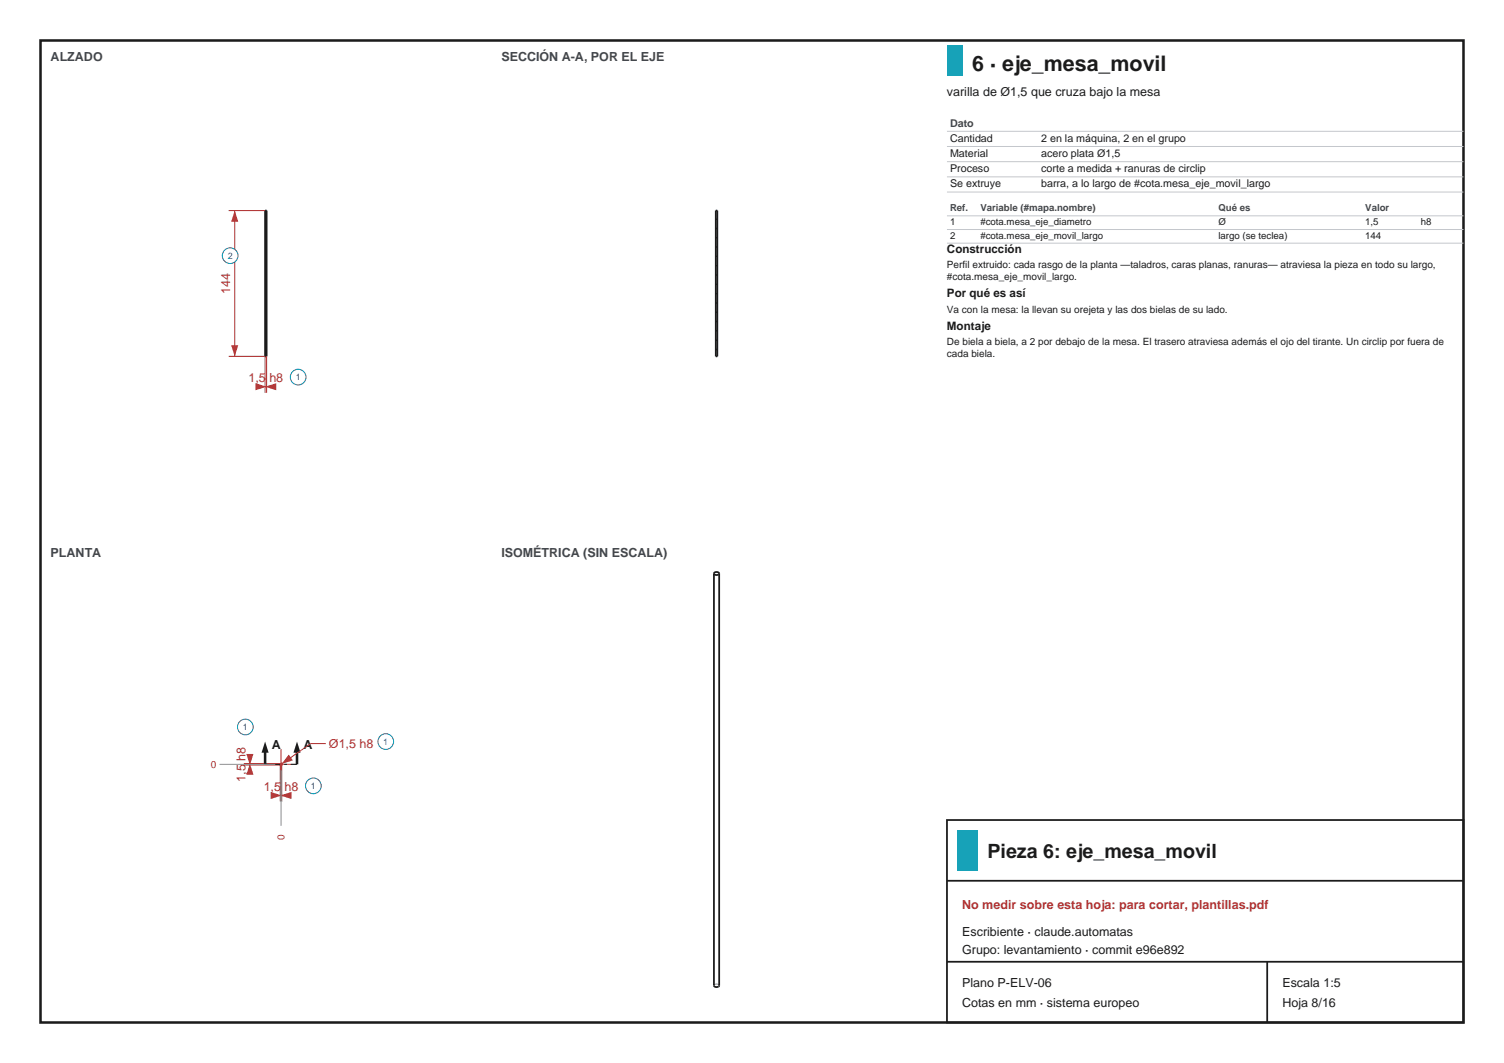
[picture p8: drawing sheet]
<svg xmlns="http://www.w3.org/2000/svg" width="297mm" height="210mm" viewBox="0 0 297 210" stroke-linecap="round" stroke-linejoin="round" font-family="sans-serif">
<defs><g id="words">
<text font-size="4.2" fill="#1b1b1b" x="192" y="14">6 · eje_mesa_movil</text>
<text font-size="3.9" fill="#1b1b1b" x="195" y="169.5">Pieza 6: eje_mesa_movil</text>
<g font-size="2.5" fill="#41464d">
<text x="10" y="12">ALZADO</text>
<text x="99" y="12">SECCIÓN A-A, POR EL EJE</text>
<text x="10" y="110">PLANTA</text>
<text x="99" y="110">ISOMÉTRICA (SIN ESCALA)</text>
</g>
<g font-size="2.5" fill="#1b1b1b">
<text x="187" y="19">varilla de Ø1,5 que cruza bajo la mesa</text>
<text x="53.7" y="148">A</text>
<text x="60" y="148">A</text>
<text x="190" y="185">Escribiente · claude.automatas</text>
<text x="190" y="188.5">Grupo: levantamiento · commit e96e892</text>
<text x="190" y="195">Plano P-ELV-06</text>
<text x="253.2" y="195">Escala 1:5</text>
<text x="190" y="199">Cotas en mm · sistema europeo</text>
<text x="253.2" y="199">Hoja 8/16</text>
</g>
<g font-size="2.5" fill="#b03030">
<text x="45.4" y="58.1" transform="rotate(-90 45.4 58.1)">144</text>
<text x="49.1" y="75.5">1,5 h8</text>
<text x="65" y="147.7">Ø1,5 h8</text>
<text x="48.5" y="154.4" transform="rotate(-90 48.5 154.4)">1,5 h8</text>
<text x="52.1" y="156.2">1,5 h8</text>
<text x="190" y="179.5">No medir sobre esta hoja: para cortar, plantillas.pdf</text>
</g>
<g font-size="2.3" fill="#1b1b1b">
<text x="187" y="50">Construcción</text>
<text x="187" y="58.7">Por qué es así</text>
<text x="187" y="65.1">Montaje</text>
</g>
<text font-size="2.1" fill="#41464d" x="187.6" y="25">Dato</text>
<g font-size="2.1" fill="#1b1b1b">
<text x="187.6" y="28">Cantidad</text>
<text x="205.6" y="28">2 en la máquina, 2 en el grupo</text>
<text x="187.6" y="31">Material</text>
<text x="187.6" y="34">Proceso</text>
<text x="205.6" y="31">acero plata Ø1,5</text>
<text x="205.6" y="34">corte a medida + ranuras de circlip</text>
<text x="187.6" y="37">Se extruye</text>
<text x="205.6" y="37">barra, a lo largo de #cota.mesa_eje_movil_largo</text>
</g>
<g font-size="2" fill="#1b1b1b">
<text x="187" y="53">Perfil extruido: cada rasgo de la planta —taladros, caras planas, ranuras— atraviesa la pieza en todo su largo,</text>
<text x="187" y="55.4">#cota.mesa_eje_movil_largo.</text>
<text x="187" y="61.7">Va con la mesa: la llevan su orejeta y las dos bielas de su lado.</text>
<text x="187" y="68.1">De biela a biela, a 2 por debajo de la mesa. El trasero atraviesa además el ojo del tirante. Un circlip por fuera de</text>
<text x="187" y="70.4">cada biela.</text>
</g>
<g font-size="2" fill="#b03030">
<text x="41.7" y="151.7">0</text>
<text x="56.2" y="165.8" transform="rotate(-90 56.2 165.8)">0</text>
</g>
<g font-size="1.9" fill="#41464d">
<text x="187.6" y="41.7">Ref.</text>
<text x="193.6" y="41.7">Variable (#mapa.nombre)</text>
<text x="240.6" y="41.7">Qué es</text>
<text x="269.6" y="41.7">Valor</text>
</g>
<g font-size="1.9" fill="#1b1b1b">
<text x="187.6" y="44.4">1</text>
<text x="187.6" y="47.1">2</text>
<text x="193.6" y="44.4">#cota.mesa_eje_diametro</text>
<text x="193.6" y="47.1">#cota.mesa_eje_movil_largo</text>
<text x="240.6" y="44.4">Ø</text>
<text x="240.6" y="47.1">largo (se teclea)</text>
<text x="269.6" y="44.4">1,5</text>
<text x="269.6" y="47.1">144</text>
<text x="280.6" y="44.4">h8</text>
</g>
<g font-size="1.8" fill="#1b5fb0">
<text x="45" y="51.1">2</text>
<text x="58.4" y="75.1">1</text>
<text x="48" y="144.2">1</text>
<text x="75.7" y="147.1">1</text>
<text x="61.4" y="155.8">1</text>
</g>
</g></defs>
<path d="M8 8h281v194h-281z" fill="none" stroke="#1b1b1b" stroke-width=".5"/>
<path d="M52.7 41.6h-.3M52.7 70.4h-.3" fill="none" stroke="#8a8f96" stroke-width=".2" stroke-dasharray="1.2 .8" stroke-linecap="butt"/>
<path d="M52.4 41.6h.3v28.8h-.3z" fill="none" stroke="#1b1b1b" stroke-width=".35"/>
<path d="M52.4 70.4v7.2M52.4 76.4h.3M52.7 70.4v7.2" fill="none" stroke="#b03030" stroke-width=".2"/>
<g fill="#b03030">
<path d="M52.4 76.4l2.1-.7v1.4z"/>
<path d="M50.5 75.7l2.2 .7-2.2 .7z"/>
</g>
<circle cx="58.9" cy="74.5" r="1.55" fill="#fff" stroke="#1b5fb0" stroke-width=".2"/>
<path d="M45.2 41.6h7.2M46.3 41.6v28.8M45.2 70.4h7.2" fill="none" stroke="#b03030" stroke-width=".2"/>
<g fill="#b03030">
<path d="M45.7 68.2h1.4l-.8 2.2z"/>
<path d="M46.3 41.6l.8 2.2h-1.4z"/>
</g>
<circle cx="45.4" cy="50.5" r="1.55" fill="#fff" stroke="#1b5fb0" stroke-width=".2"/>
<g fill="none" stroke="#1b1b1b" stroke-width=".2">
<path d="M141.7 43.1l-.3 .3M141.7 45l-.3 .3M141.7 46.8l-.3 .3M141.7 48.7l-.3 .3M141.7 50.5l-.3 .3M141.7 52.3l-.3 .3M141.7 54.2l-.3 .3M141.7 56l-.3 .3M141.7 57.8l-.3 .3M141.7 59.7l-.3 .3M141.7 61.5l-.3 .3M141.7 63.4l-.3 .3"/>
<path d="M141.7 65.2l-.3 .3M141.7 67l-.3 .3M141.7 68.9l-.3 .3"/>
</g>
<path d="M141.7 41.6h-.3M141.7 70.4h-.3M55.6 151a.15 .15 0 0 0-.2-.1 .15 .15 0 0 0 0 .2 .15 .15 0 0 0 .2 0v-.1" fill="none" stroke="#8a8f96" stroke-width=".2" stroke-dasharray="1.2 .8" stroke-linecap="butt"/>
<g fill="none" stroke="#1b1b1b" stroke-width=".35">
<path d="M141.4 41.6h.3v28.8h-.3z"/>
<circle cx="55.5" cy="151" r=".15"/>
</g>
<path d="M55.3 151.1v7.3M55.3 157.2h.3M55.6 151.1v7.3" fill="none" stroke="#b03030" stroke-width=".2"/>
<g fill="#b03030">
<path d="M55.3 157.2l2.3-.8v1.4z"/>
<path d="M53.4 156.4l2.2 .8-2.2 .6z"/>
</g>
<circle cx="61.9" cy="155.2" r="1.55" fill="#fff" stroke="#1b5fb0" stroke-width=".2"/>
<path d="M48.2 151.1h7.1M48.2 150.8h7.1M49.4 150.8v.3" fill="none" stroke="#b03030" stroke-width=".2"/>
<g fill="#b03030">
<path d="M48.6 149h1.4l-.6 2.1z"/>
<path d="M49.4 150.8l.6 2.2h-1.4z"/>
</g>
<circle cx="48.4" cy="143.6" r="1.55" fill="#fff" stroke="#1b5fb0" stroke-width=".2"/>
<path d="M52.5 151h6M55.5 148v6" fill="none" stroke="#b03030" stroke-width=".2"/>
<path d="M52.4 151h6.3" fill="none" stroke="#1b1b1b" stroke-width=".2" stroke-dasharray="3 .8 .5 .8" stroke-linecap="butt"/>
<path d="M52.4 148.5v2.5" fill="none" stroke="#1b1b1b" stroke-width=".5"/>
<path d="M52.4 146.5l.7 2.2h-1.5z" fill="#1b1b1b"/>
<path d="M58.7 148.5v2.5" fill="none" stroke="#1b1b1b" stroke-width=".5"/>
<path d="M58.7 146.5l.6 2.2h-1.4z" fill="#1b1b1b"/>
<path d="M64.4 146.9h-3l-5.8 4" fill="none" stroke="#b03030" stroke-width=".2"/>
<path d="M57 149.1l.8 1.1-2.2 .7z" fill="#b03030"/>
<circle cx="76.2" cy="146.5" r="1.55" fill="#fff" stroke="#1b5fb0" stroke-width=".2"/>
<path d="M43.4 151h11M55.5 152.1v11.1" fill="none" stroke="#8a8f96" stroke-width=".2"/>
<path d="M142 194.7a.6 .6 0 0 0-1 0" fill="none" stroke="#8a8f96" stroke-width=".2" stroke-dasharray="1.2 .8" stroke-linecap="butt"/>
<path d="M141 113.3v81.4a.56 .56 0 0 0 .5 .3 .56 .56 0 0 0 .5-.3v-81.4M141 113.3a.56 .56 0 0 0 .5 .3 .56 .56 0 0 0 .5-.3M141 113.3a.6 .6 0 0 1 1 0" fill="none" stroke="#1b1b1b" stroke-width=".35"/>
<path d="M187 9h3v6h-3z" fill-rule="evenodd" fill="#17a2b8"/>
<path d="M187 25.9h102M187 28.9h102M187 31.9h102M187 34.9h102M187 37.9h102M187 42.6h102M187 45.3h102M187 48h102" fill="none" stroke="#c4c7cc" stroke-width=".2"/>
<path d="M187 162h102v40h-102zM187 174h102M187 190h102M250.2 190v12" fill="none" stroke="#1b1b1b" stroke-width=".35"/>
<path d="M189 164h4v8h-4z" fill-rule="evenodd" fill="#17a2b8"/>
<use href="#words"/>
</svg>
